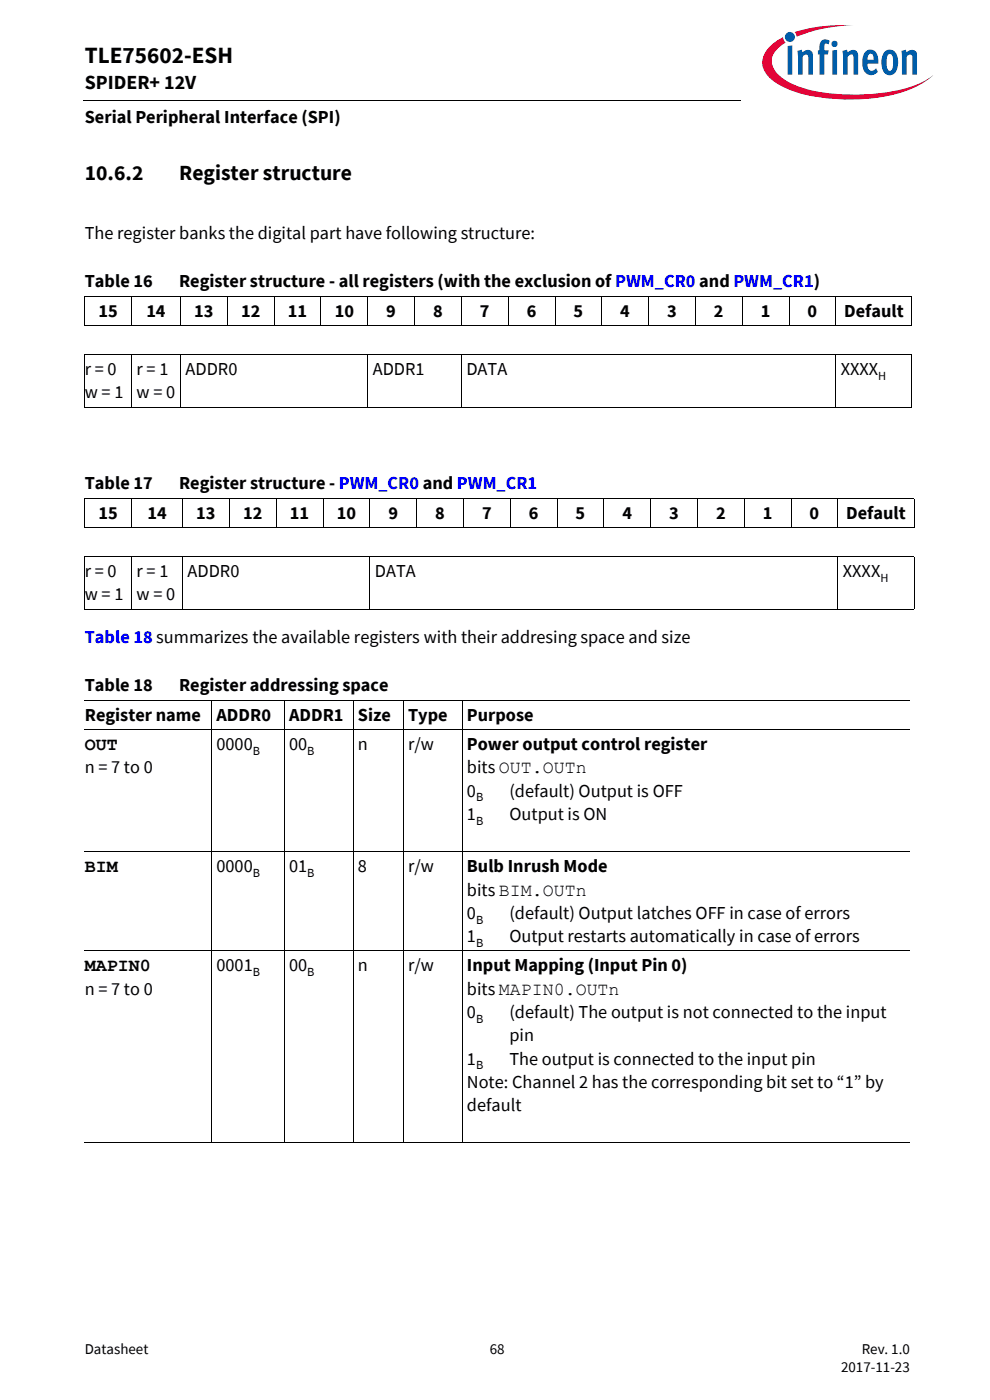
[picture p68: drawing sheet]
<svg xmlns="http://www.w3.org/2000/svg" width="210mm" height="297mm" viewBox="0 0 210 297" stroke-linecap="round" stroke-linejoin="round" font-family="sans-serif">
<defs><g id="words">
<text font-size="4.9" x="18" y="13.4">TLE75602-ESH</text>
<g font-size="4.6">
<text x="18" y="38.1">10.6.2</text>
<text x="38" y="38.1">Register structure</text>
</g>
<text font-size="4.2" x="18" y="19">SPIDER+ 12V</text>
<g font-size="3.9">
<text x="18" y="26.2">Serial Peripheral Interface (SPI)</text>
<text x="18" y="50.7">The register banks the digital part have following structure:</text>
<text x="18" y="60.9">Table 16</text>
<text x="38" y="60.9">Register structure - all registers (with the exclusion of PWM_CR0 and PWM_CR1)</text>
<text x="20.9" y="67.2">15</text>
<text x="31.1" y="67.2">14</text>
<text x="41.2" y="67.2">13</text>
<text x="51.1" y="67.2">12</text>
<text x="61.1" y="67.2">11</text>
<text x="71" y="67.2">10</text>
<text x="81.9" y="67.2">9</text>
<text x="91.9" y="67.2">8</text>
<text x="101.8" y="67.2">7</text>
<text x="111.7" y="67.2">6</text>
<text x="121.6" y="67.2">5</text>
<text x="131.6" y="67.2">4</text>
<text x="141.5" y="67.2">3</text>
<text x="151.4" y="67.2">2</text>
<text x="161.4" y="67.2">1</text>
<text x="171.3" y="67.2">0</text>
<text x="179" y="67.2">Default</text>
<text x="18" y="79.6">r = 0</text>
<text x="29" y="79.6">r = 1</text>
<text x="39.3" y="79.6">ADDR0</text>
<text x="79.1" y="79.6">ADDR1</text>
<text x="98.9" y="79.6">DATA</text>
<text x="178.3" y="79.6">XXXX</text>
<text x="18" y="84.5">w = 1</text>
<text x="29" y="84.5">w = 0</text>
<text x="18" y="103.8">Table 17</text>
<text x="38" y="103.8">Register structure - PWM_CR0 and PWM_CR1</text>
<text x="20.9" y="110.1">15</text>
<text x="31.3" y="110.1">14</text>
<text x="41.6" y="110.1">13</text>
<text x="51.6" y="110.1">12</text>
<text x="61.5" y="110.1">11</text>
<text x="71.4" y="110.1">10</text>
<text x="82.4" y="110.1">9</text>
<text x="92.3" y="110.1">8</text>
<text x="102.2" y="110.1">7</text>
<text x="112.2" y="110.1">6</text>
<text x="122.1" y="110.1">5</text>
<text x="132" y="110.1">4</text>
<text x="141.9" y="110.1">3</text>
<text x="151.9" y="110.1">2</text>
<text x="161.8" y="110.1">1</text>
<text x="171.7" y="110.1">0</text>
<text x="179.5" y="110.1">Default</text>
<text x="18" y="122.5">r = 0</text>
<text x="29" y="122.5">r = 1</text>
<text x="39.8" y="122.5">ADDR0</text>
<text x="79.5" y="122.5">DATA</text>
<text x="178.8" y="122.5">XXXX</text>
<text x="18" y="127.4">w = 1</text>
<text x="29" y="127.4">w = 0</text>
<text x="18" y="146.6">Table 18</text>
<text x="38" y="146.6">Register addressing space</text>
<text x="18" y="153">Register name</text>
<text x="45.9" y="153">ADDR0</text>
<text x="61.3" y="153">ADDR1</text>
<text x="75.9" y="153">Size</text>
<text x="86.6" y="153">Type</text>
<text x="99" y="153">Purpose</text>
<text x="18" y="159.1">OUT</text>
<text x="45.9" y="159.1">0000</text>
<text x="61.3" y="159.1">00</text>
<text x="75.9" y="159.1">n</text>
<text x="86.6" y="159.1">r/w</text>
<text x="99" y="159.1">Power output control register</text>
<text x="18" y="164.1">n = 7 to 0</text>
<text x="99" y="164.1">bits OUT.OUTn</text>
<text x="99" y="169">0</text>
<text x="99" y="174">1</text>
<text x="108" y="169">(default) Output is OFF</text>
<text x="108" y="174">Output is ON</text>
<text x="18" y="185.1">BIM</text>
<text x="45.9" y="185.1">0000</text>
<text x="61.3" y="185.1">01</text>
<text x="75.9" y="185.1">8</text>
<text x="86.6" y="185.1">r/w</text>
<text x="99" y="185.1">Bulb Inrush Mode</text>
<text x="99" y="190">bits BIM.OUTn</text>
<text x="99" y="194.9">0</text>
<text x="108" y="194.9">(default) Output latches OFF in case of errors</text>
<text x="99" y="199.9">1</text>
<text x="108" y="199.9">Output restarts automatically in case of errors</text>
<text x="18" y="206.1">MAPIN0</text>
<text x="45.9" y="206.1">0001</text>
<text x="61.3" y="206.1">00</text>
<text x="75.9" y="206.1">n</text>
<text x="86.6" y="206.1">r/w</text>
<text x="99" y="206.1">Input Mapping (Input Pin 0)</text>
<text x="18" y="211">n = 7 to 0</text>
<text x="99" y="211">bits MAPIN0.OUTn</text>
<text x="99" y="215.9">0</text>
<text x="108" y="215.9">(default) The output is not connected to the input</text>
<text x="108" y="220.9">pin</text>
<text x="99" y="225.8">1</text>
<text x="108" y="225.8">The output is connected to the input pin</text>
<text x="99" y="230.8">Note: Channel 2 has the corresponding bit set to “1” by</text>
<text x="99" y="235.7">default</text>
</g>
<text font-size="3.9" fill="#00f" x="18" y="136.4">Table 18 summarizes the available registers with their addresing space and size</text>
<g font-size="3.2">
<text x="18" y="287.3">Datasheet</text>
<text x="103.9" y="287.3">68</text>
<text x="182.8" y="287.3">Rev. 1.0</text>
<text x="178.4" y="291.2">2017-11-23</text>
</g>
<g font-size="2.6">
<text x="186.3" y="80.6">H</text>
<text x="186.7" y="123.4">H</text>
<text x="53.6" y="160.1">B</text>
<text x="65.2" y="160.1">B</text>
<text x="101" y="170">B</text>
<text x="101" y="174.9">B</text>
<text x="53.6" y="186">B</text>
<text x="65.2" y="186">B</text>
<text x="101" y="195.9">B</text>
<text x="101" y="200.9">B</text>
<text x="53.6" y="207">B</text>
<text x="65.2" y="207">B</text>
<text x="101" y="216.9">B</text>
<text x="101" y="226.8">B</text>
</g>
</g></defs>
<path d="M17.7 21.3l.1 .1z" fill="#000"/>
<path d="M17.8 21.4h140.5" fill="none" stroke="#000" stroke-width=".21"/>
<path d="M157.3 5.1h42.7v21.5h-42.7z" fill="#fff"/>
<path d="M168.6 6.8l.4 1 1.4-.5a31.9 31.9 0 0 1 10.7-1.9 32.2 32.2 0 0 0-12.5 1.4zM163.4 9.8a4.3 4.3 0 0 0 0 6.9 21.8 21.8 0 0 0 11.7 4.1 38.5 38.5 0 0 0 18.7-2.1 14.3 14.3 0 0 0 4.2-2.8 18.4 18.4 0 0 1-8.8 3.5 40.4 40.4 0 0 1-20.2-1.2l-1.6-.7a6.4 6.4 0 0 1-3.7-4.4 5.1 5.1 0 0 1 2.9-4.1l-.3-.3-.2-.8-1 .5z" fill-rule="evenodd" fill="#e30034"/>
<path d="M166.5 7.8a1.06 1.06 0 0 0 2.1 0 1.06 1.06 0 0 0-2.1 0zM167.1 9.8v6h.9v-6.2zM169.1 10.8l.2 1.3v3.7h.9v-3.8l.7-.4h.3l.2 .3v3.9h1v-3.9a1.21 1.21 0 0 0-.8-1.3 1.21 1.21 0 0 0-1.4 .5l-.1-.6zM174.3 8.6a2.41 2.41 0 0 0-.5 2.1h-.3v.9h.3v4.2h1v-4.2h.8l.2-.9h-1v-.9a.49 .49 0 0 1 .3-.6 .49 .49 0 0 1 .6 .2l.3-.7a1.45 1.45 0 0 0-1.7-.1zM176.5 10.7v5.1h1v-5.2zM176.3 9.3a.7 .7 0 0 0 1.4 0 .7 .7 0 0 0-1.4 0zM178.7 10.8l.1 5h1v-3.8a.64 .64 0 0 1 .5-.5 .64 .64 0 0 1 .7 .4v3.9h1v-3.9a1.22 1.22 0 0 0-.8-1.3 1.22 1.22 0 0 0-1.4 .5l-.2-.6zM183.7 10.8a3.9 3.9 0 0 0-.1 4.7 1.76 1.76 0 0 0 2.6-.3l-.4-.7a.99 .99 0 0 1-1.6 .1l-.2-1.1h2.3v-.2a2.3 2.3 0 0 0-1.5-2.8h-.5zM184.2 11.7a.65 .65 0 0 1 .9-.2 .65 .65 0 0 1 .2 .9v.3h-1.3zM187.7 10.9a3.9 3.9 0 0 0 .1 4.8 1.68 1.68 0 0 0 2.6-1.5 3.8 3.8 0 0 0-.7-3.3 1.59 1.59 0 0 0-2 0zM188.4 11.6l.2-.1a.86 .86 0 0 1 .8 1.2v.7a1.26 1.26 0 0 1-.6 1.6 2.12 2.12 0 0 1-.7-2.3l.1-.9zM191.2 10.8l.1 5h1v-3.8l.7-.4h.3l.2 .3v3.9h1v-4.2a1.08 1.08 0 0 0-.6-1 1.08 1.08 0 0 0-1.3 .2l-.4 .3v-.6z" fill-rule="evenodd" fill="#005da9"/>
<g fill="none" stroke="#000" stroke-width=".21">
<path d="M17.9 62.9h175.6M17.9 69.1h175.6M17.9 75.2h175.6M18 63v6M18 75.3v11M27.9 62.8v6.3M27.9 75.2v11.2M38.3 62.8v6.3M38.3 75.2v11.2M48.2 62.8v6.3M58.2 62.8v6.3M68.1 62.8v6.3"/>
<path d="M78 62.8v6.3M78 75.2v11.2M87.9 62.8v6.3M97.9 62.8v6.3M97.9 75.2v11.2M107.8 62.8v6.3M117.7 62.8v6.3M127.6 62.8v6.3M137.6 62.8v6.3M147.5 62.8v6.3M157.4 62.8v6.3M167.4 62.8v6.3"/>
<path d="M177.3 62.8v6.3M177.3 75.2v11.2M193.4 63v6M193.4 75.3v11M17.9 86.4h175.6M17.9 105.8h176M17.9 111.9h176M17.9 118.1h176M18 105.8v6.1M18 118.2v11M27.9 105.7v6.3M27.9 118v11.3"/>
<path d="M38.7 105.7v6.3M38.7 118v11.3M48.7 105.7v6.3M58.6 105.7v6.3M68.5 105.7v6.3M78.5 105.7v6.3M78.5 118v11.3M88.4 105.7v6.3M98.3 105.7v6.3M108.2 105.7v6.3M118.2 105.7v6.3M128.1 105.7v6.3"/>
<path d="M138 105.7v6.3M147.9 105.7v6.3M157.9 105.7v6.3M167.8 105.7v6.3M177.7 105.7v6.3M177.7 118v11.3M193.9 105.8v6.1M193.9 118.2v11M17.9 129.2h176M18 148.6h175M18 154.8h175M44.9 148.6v93.9"/>
<path d="M60.3 148.6v93.9M74.9 148.6v93.9M85.5 148.6v93.9M98 148.6v93.9M18 180.7h175M18 201.7h175M18 242.5h175"/>
</g>
<use href="#words"/>
</svg>
